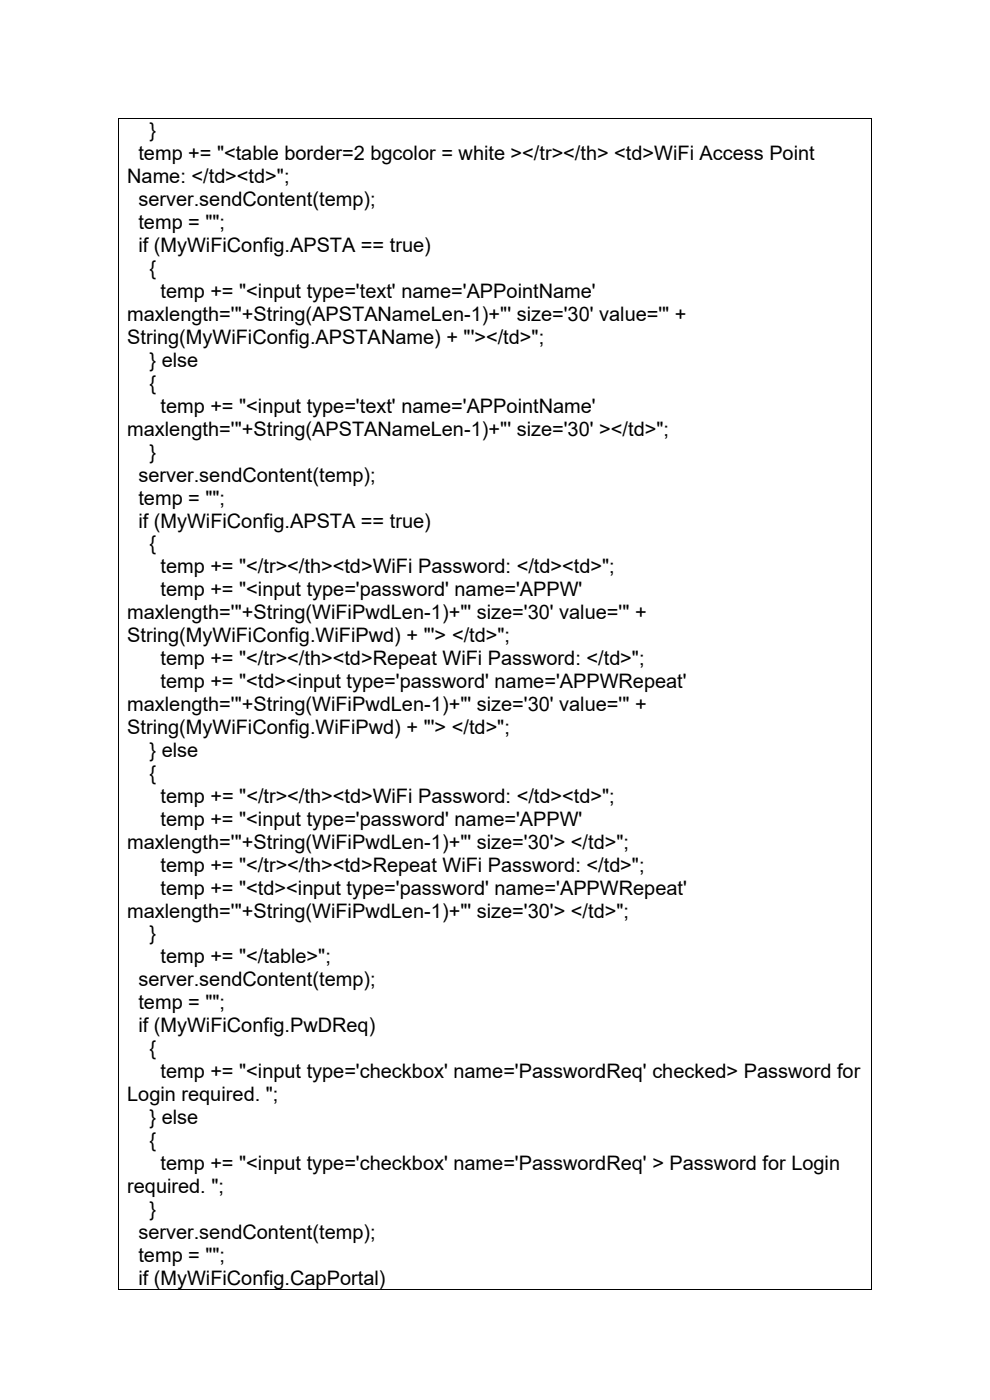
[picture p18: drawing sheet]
<svg xmlns="http://www.w3.org/2000/svg" width="210mm" height="297mm" viewBox="0 0 210 297" stroke-linecap="round" stroke-linejoin="round" font-family="sans-serif">
<defs><g id="words">
<g font-size="4.2">
<text x="31.7" y="29.1">}</text>
<text x="29.4" y="34">temp += &quot;&lt;table border=2 bgcolor = white &gt;&lt;/tr&gt;&lt;/th&gt; &lt;td&gt;WiFi Access Point</text>
<text x="27" y="38.9">Name: &lt;/td&gt;&lt;td&gt;&quot;;</text>
<text x="29.4" y="43.8">server.sendContent(temp);</text>
<text x="29.4" y="48.6">temp = &quot;&quot;;</text>
<text x="29.4" y="53.5">if (MyWiFiConfig.APSTA == true)</text>
<text x="31.7" y="58.4">{</text>
<text x="34.1" y="63.2">temp += &quot;&lt;input type='text' name='APPointName'</text>
<text x="27" y="68.1">maxlength='&quot;+String(APSTANameLen-1)+&quot;' size='30' value='&quot; +</text>
<text x="27" y="73">String(MyWiFiConfig.APSTAName) + &quot;'&gt;&lt;/td&gt;&quot;;</text>
<text x="31.7" y="77.8">} else</text>
<text x="31.7" y="82.7">{</text>
<text x="34.1" y="87.6">temp += &quot;&lt;input type='text' name='APPointName'</text>
<text x="27" y="92.4">maxlength='&quot;+String(APSTANameLen-1)+&quot;' size='30' &gt;&lt;/td&gt;&quot;;</text>
<text x="31.7" y="97.3">}</text>
<text x="29.4" y="102.2">server.sendContent(temp);</text>
<text x="29.4" y="107">temp = &quot;&quot;;</text>
<text x="29.4" y="111.9">if (MyWiFiConfig.APSTA == true)</text>
<text x="31.7" y="116.8">{</text>
<text x="34.1" y="121.6">temp += &quot;&lt;/tr&gt;&lt;/th&gt;&lt;td&gt;WiFi Password: &lt;/td&gt;&lt;td&gt;&quot;;</text>
<text x="27" y="131.4">maxlength='&quot;+String(WiFiPwdLen-1)+&quot;' size='30' value='&quot; +</text>
<text x="34.1" y="126.5">temp += &quot;&lt;input type='password' name='APPW'</text>
<text x="27" y="136.2">String(MyWiFiConfig.WiFiPwd) + &quot;'&gt; &lt;/td&gt;&quot;;</text>
<text x="34.1" y="141.1">temp += &quot;&lt;/tr&gt;&lt;/th&gt;&lt;td&gt;Repeat WiFi Password: &lt;/td&gt;&quot;;</text>
<text x="34.1" y="146">temp += &quot;&lt;td&gt;&lt;input type='password' name='APPWRepeat'</text>
<text x="27" y="155.7">String(MyWiFiConfig.WiFiPwd) + &quot;'&gt; &lt;/td&gt;&quot;;</text>
<text x="27" y="150.9">maxlength='&quot;+String(WiFiPwdLen-1)+&quot;' size='30' value='&quot; +</text>
<text x="31.7" y="160.6">} else</text>
<text x="31.7" y="165.5">{</text>
<text x="34.1" y="170.3">temp += &quot;&lt;/tr&gt;&lt;/th&gt;&lt;td&gt;WiFi Password: &lt;/td&gt;&lt;td&gt;&quot;;</text>
<text x="34.1" y="175.2">temp += &quot;&lt;input type='password' name='APPW'</text>
<text x="27" y="180.1">maxlength='&quot;+String(WiFiPwdLen-1)+&quot;' size='30'&gt; &lt;/td&gt;&quot;;</text>
<text x="34.1" y="184.9">temp += &quot;&lt;/tr&gt;&lt;/th&gt;&lt;td&gt;Repeat WiFi Password: &lt;/td&gt;&quot;;</text>
<text x="34.1" y="189.8">temp += &quot;&lt;td&gt;&lt;input type='password' name='APPWRepeat'</text>
<text x="27" y="194.6">maxlength='&quot;+String(WiFiPwdLen-1)+&quot;' size='30'&gt; &lt;/td&gt;&quot;;</text>
<text x="31.7" y="199.5">}</text>
<text x="29.4" y="209.3">server.sendContent(temp);</text>
<text x="34.1" y="204.4">temp += &quot;&lt;/table&gt;&quot;;</text>
<text x="29.4" y="214.1">temp = &quot;&quot;;</text>
<text x="29.4" y="219">if (MyWiFiConfig.PwDReq)</text>
<text x="31.7" y="223.9">{</text>
<text x="27" y="233.6">Login required. &quot;;</text>
<text x="34.1" y="228.7">temp += &quot;&lt;input type='checkbox' name='PasswordReq' checked&gt; Password for</text>
<text x="31.7" y="238.5">} else</text>
<text x="31.7" y="243.3">{</text>
<text x="34.1" y="248.2">temp += &quot;&lt;input type='checkbox' name='PasswordReq' &gt; Password for Login</text>
<text x="27" y="253.1">required. &quot;;</text>
<text x="31.7" y="257.9">}</text>
<text x="29.4" y="262.8">server.sendContent(temp);</text>
<text x="29.4" y="267.7">temp = &quot;&quot;;</text>
<text x="29.4" y="272.5">if (MyWiFiConfig.CapPortal)</text>
</g>
</g></defs>
<g fill="#000">
<path d="M25 25h.2v.2h-.2z" fill-rule="evenodd"/>
<path d="M25 25h.2v.2h-.2z" fill-rule="evenodd"/>
<path d="M184.8 25h.2v.2h-.2z" fill-rule="evenodd"/>
<path d="M184.8 25h.2v.2h-.2z" fill-rule="evenodd"/>
<path d="M25 273.5h.2v.1h-.2z" fill-rule="evenodd"/>
<path d="M25 273.5h.2v.1h-.2z" fill-rule="evenodd"/>
<path d="M184.8 273.5h.2v.1h-.2z" fill-rule="evenodd"/>
<path d="M184.8 273.5h.2v.1h-.2z" fill-rule="evenodd"/>
</g>
<path d="M25.1 25.2v248.3M25.2 25.1h159.6M184.9 25.2v248.3M25.2 273.5h159.6" fill="none" stroke="#000" stroke-width=".21"/>
<use href="#words"/>
</svg>
